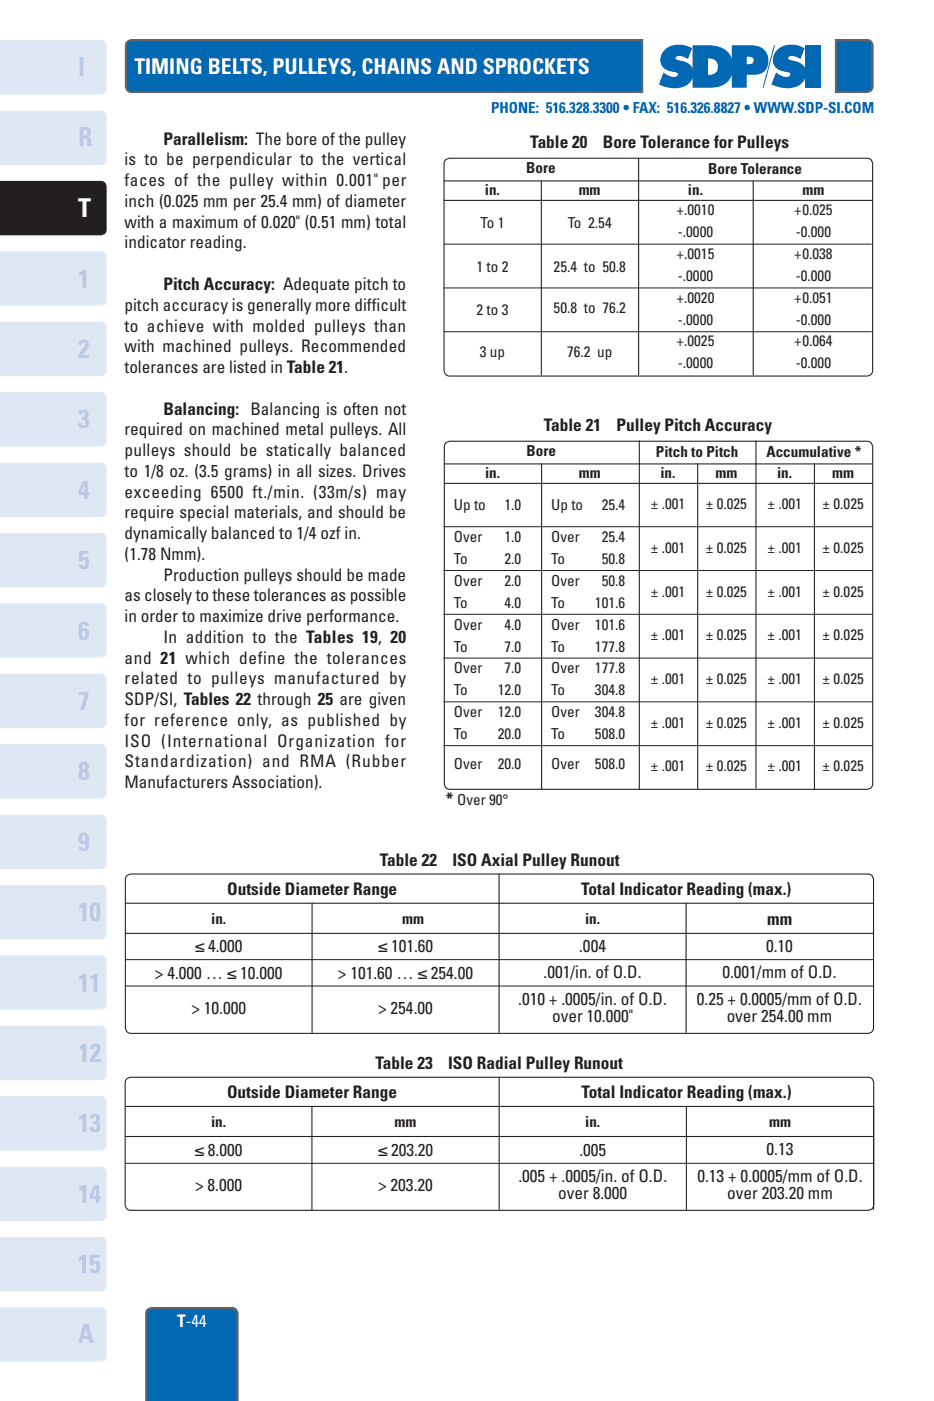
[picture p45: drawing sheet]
<svg xmlns="http://www.w3.org/2000/svg" width="152mm" height="229mm" viewBox="0 0 152 229" stroke-linecap="round" stroke-linejoin="round" font-family="sans-serif">
<defs><g id="words">
<text font-size="4.2" fill="#fff" x="12.8" y="35.4">T</text>
<text font-size="3.5" fill="#fff" x="21.9" y="12">TIMING BELTS, PULLEYS, CHAINS AND SPROCKETS</text>
<g font-size="2.8" fill="#231f20">
<text x="26.7" y="23.6">Parallelism: The bore of the pulley</text>
<text x="20.3" y="27">is to be perpendicular to the vertical</text>
<text x="86.5" y="24.2">Table 20</text>
<text x="98.4" y="24.2">Bore Tolerance for Pulleys</text>
<text x="20.3" y="30.4">faces of the pulley within 0.001&quot; per</text>
<text x="20.3" y="33.8">inch (0.025 mm per 25.4 mm) of diameter</text>
<text x="20.3" y="37.2">with a maximum of 0.020&quot; (0.51 mm) total</text>
<text x="20.3" y="40.5">indicator reading.</text>
<text x="26.7" y="47.3">Pitch Accuracy: Adequate pitch to</text>
<text x="20.3" y="50.7">pitch accuracy is generally more diff</text>
<text x="60.7" y="50.7">icult</text>
<text x="20.3" y="54.1">to achieve with molded pulleys than</text>
<text x="20.3" y="57.5">with machined pulleys. Recommended</text>
<text x="20.3" y="60.9">tolerances are listed in Table 21.</text>
<text x="20.3" y="71">required on machined metal pulleys. All</text>
<text x="26.7" y="67.6">Balancing: Balancing is often not</text>
<text x="88.7" y="70.4">Table 21</text>
<text x="100.6" y="70.4">Pulley Pitch Accuracy</text>
<text x="20.3" y="74.4">pulleys should be statically balanced</text>
<text x="20.3" y="77.8">to 1/8 oz. (3.5 grams) in all sizes. Drives</text>
<text x="20.3" y="81.2">exceeding 6500 ft./min. (33m/s) may</text>
<text x="20.3" y="84.6">require special materials, and should be</text>
<text x="20.3" y="88">dynamically balanced to 1/4 ozf in.</text>
<text x="20.3" y="91.3">(1.78 Nmm).</text>
<text x="26.7" y="94.7">Production pulleys should be made</text>
<text x="20.3" y="98.1">as closely to these tolerances as possible</text>
<text x="20.3" y="101.5">in order to maximize drive performance.</text>
<text x="26.7" y="104.9">In addition to the Tables 19, 20</text>
<text x="20.3" y="108.3">and 21 which define the tolerances</text>
<text x="20.3" y="111.7">related to pulleys manufactured by</text>
<text x="20.3" y="115.1">SDP/SI, Tables 22 through 25 are given</text>
<text x="20.3" y="118.4">for reference only, as published by</text>
<text x="20.3" y="121.8">ISO (International Organization for</text>
<text x="20.3" y="125.2">Standardization) and RMA (Rubber</text>
<text x="20.3" y="128.6">Manufacturers Association).</text>
<text x="72.7" y="131.3">*</text>
<text x="62" y="141.2">Table 22</text>
<text x="73.8" y="141.2">ISO Axial Pulley Runout</text>
<text x="37.1" y="146">Outside Diameter Range</text>
<text x="94.8" y="146">Total Indicator Reading (max.)</text>
<text x="31.8" y="155.4">≤ 4.000</text>
<text x="61.6" y="155.4">≤ 101.60</text>
<text x="94.5" y="155.3">.004</text>
<text x="125" y="155.3">0.10</text>
<text x="125.2" y="150.9">mm</text>
<text x="25.3" y="159.7">&gt; 4.000 … ≤ 10.000</text>
<text x="55.1" y="159.7">&gt; 101.60 … ≤ 254.00</text>
<text x="88.7" y="159.6">.001/in. of O.D.</text>
<text x="117.9" y="159.6">0.001/mm of O.D.</text>
<text x="31.2" y="165.5">&gt; 10.000</text>
<text x="61.7" y="165.5">&gt; 254.00</text>
<text x="84.5" y="164">.010 + .0005/in. of O.D.</text>
<text x="90.1" y="166.8">over 10.000&quot;</text>
<text x="113.7" y="164">0.25 + 0.0005/mm of O.D.</text>
<text x="118.6" y="166.8">over 254.00 mm</text>
<text x="37.1" y="179.2">Outside Diameter Range</text>
<text x="61.3" y="174.4">Table 23</text>
<text x="73.1" y="174.4">ISO Radial Pulley Runout</text>
<text x="94.9" y="179.2">Total Indicator Reading (max.)</text>
<text x="31.8" y="188.6">≤ 8.000</text>
<text x="61.6" y="188.6">≤ 203.20</text>
<text x="94.5" y="188.5">.005</text>
<text x="125.1" y="188.5">0.13</text>
<text x="31.8" y="194.4">&gt; 8.000</text>
<text x="61.7" y="194.4">&gt; 203.20</text>
<text x="84.6" y="192.9">.005 + .0005/in. of O.D.</text>
<text x="91.1" y="195.7">over 8.000</text>
<text x="113.8" y="192.8">0.13 + 0.0005/mm of O.D.</text>
<text x="118.7" y="195.7">over 203.20 mm</text>
</g>
<text font-size="2.8" fill="#fff" x="28.9" y="216.5">T-44</text>
<text font-size="2.5" fill="#0168b3" x="80.1" y="18.5">PHONE: 516.328.3300 • FAX: 516.326.8827 • WWW.SDP-SI.COM</text>
<g font-size="2.5" fill="#231f20">
<text x="85.9" y="28.3">Bore</text>
<text x="115.6" y="28.3">Bore Tolerance</text>
<text x="79.1" y="31.9">in.</text>
<text x="94.4" y="31.9">mm</text>
<text x="110.4" y="35.1">+.0010</text>
<text x="112.2" y="31.9">in.</text>
<text x="129.6" y="35.1">+0.025</text>
<text x="130.9" y="31.9">mm</text>
<text x="78.4" y="37.2">To 1</text>
<text x="92.6" y="37.2">To 2.54</text>
<text x="110.6" y="38.7">-.0000</text>
<text x="129.8" y="38.7">-0.000</text>
<text x="77.8" y="44.3">1 to 2</text>
<text x="90.3" y="44.3">25.4 to 50.8</text>
<text x="110.4" y="42.3">+.0015</text>
<text x="110.6" y="45.8">-.0000</text>
<text x="129.6" y="42.3">+0.038</text>
<text x="129.8" y="45.8">-0.000</text>
<text x="77.8" y="51.4">2 to 3</text>
<text x="90.3" y="51.1">50.8 to 76.2</text>
<text x="110.4" y="49.4">+.0020</text>
<text x="110.6" y="53">-.0000</text>
<text x="129.6" y="49.4">+0.051</text>
<text x="129.8" y="53">-0.000</text>
<text x="78.3" y="58.2">3 up</text>
<text x="92.5" y="58.2">76.2 up</text>
<text x="110.4" y="56.5">+.0025</text>
<text x="129.6" y="56.5">+0.064</text>
<text x="110.6" y="60.1">-.0000</text>
<text x="129.8" y="60.1">-0.000</text>
<text x="85.9" y="74.5">Bore</text>
<text x="107" y="74.5">Pitch to Pitch</text>
<text x="125.1" y="74.5">Accumulative *</text>
<text x="74.1" y="83.2">Up to</text>
<text x="79.1" y="78">in.</text>
<text x="82.3" y="83.2">1.0</text>
<text x="89.9" y="83.2">Up to</text>
<text x="94.5" y="78">mm</text>
<text x="98.2" y="83.2">25.4</text>
<text x="106.2" y="83.1">± .001</text>
<text x="107.7" y="78">in.</text>
<text x="115.2" y="83.1">± 0.025</text>
<text x="116.8" y="78">mm</text>
<text x="125.2" y="83.1">± .001</text>
<text x="126.8" y="78">in.</text>
<text x="134.2" y="83.1">± 0.025</text>
<text x="135.8" y="78">mm</text>
<text x="74.1" y="88.5">Over</text>
<text x="82.3" y="88.5">1.0</text>
<text x="89.9" y="88.5">Over</text>
<text x="98.2" y="88.5">25.4</text>
<text x="74.1" y="92.1">To</text>
<text x="74.1" y="95.6">Over</text>
<text x="82.3" y="92.1">2.0</text>
<text x="82.3" y="95.6">2.0</text>
<text x="89.9" y="92.1">To</text>
<text x="89.9" y="95.6">Over</text>
<text x="98.2" y="92.1">50.8</text>
<text x="98.2" y="95.6">50.8</text>
<text x="106.2" y="90.2">± .001</text>
<text x="115.2" y="90.2">± 0.025</text>
<text x="125.2" y="90.2">± .001</text>
<text x="134.2" y="90.2">± 0.025</text>
<text x="74.1" y="99.2">To</text>
<text x="82.3" y="99.2">4.0</text>
<text x="89.9" y="99.2">To</text>
<text x="97.1" y="99.2">101.6</text>
<text x="106.2" y="97.3">± .001</text>
<text x="115.2" y="97.3">± 0.025</text>
<text x="125.2" y="97.3">± .001</text>
<text x="134.2" y="97.3">± 0.025</text>
<text x="74.1" y="102.8">Over</text>
<text x="74.1" y="106.3">To</text>
<text x="82.3" y="102.8">4.0</text>
<text x="82.3" y="106.3">7.0</text>
<text x="89.9" y="102.8">Over</text>
<text x="89.9" y="106.3">To</text>
<text x="97.1" y="102.8">101.6</text>
<text x="97.1" y="106.3">177.8</text>
<text x="106.2" y="104.5">± .001</text>
<text x="115.2" y="104.5">± 0.025</text>
<text x="125.2" y="104.5">± .001</text>
<text x="134.2" y="104.5">± 0.025</text>
<text x="74.1" y="109.9">Over</text>
<text x="74.1" y="113.5">To</text>
<text x="81.2" y="113.5">12.0</text>
<text x="82.3" y="109.9">7.0</text>
<text x="89.9" y="109.9">Over</text>
<text x="89.9" y="113.5">To</text>
<text x="97.1" y="109.9">177.8</text>
<text x="97.1" y="113.5">304.8</text>
<text x="106.2" y="111.6">± .001</text>
<text x="115.2" y="111.6">± 0.025</text>
<text x="125.2" y="111.6">± .001</text>
<text x="134.2" y="111.6">± 0.025</text>
<text x="74.1" y="117">Over</text>
<text x="81.2" y="117">12.0</text>
<text x="89.9" y="117">Over</text>
<text x="97.1" y="117">304.8</text>
<text x="106.2" y="118.7">± .001</text>
<text x="115.2" y="118.7">± 0.025</text>
<text x="125.2" y="118.7">± .001</text>
<text x="134.2" y="118.7">± 0.025</text>
<text x="74.1" y="120.6">To</text>
<text x="74.1" y="125.6">Over</text>
<text x="81.2" y="125.6">20.0</text>
<text x="81.2" y="120.6">20.0</text>
<text x="89.9" y="120.6">To</text>
<text x="89.9" y="125.6">Over</text>
<text x="97.1" y="120.6">508.0</text>
<text x="97.1" y="125.6">508.0</text>
<text x="106.2" y="125.8">± .001</text>
<text x="115.2" y="125.8">± 0.025</text>
<text x="125.2" y="125.8">± .001</text>
<text x="134.2" y="125.8">± 0.025</text>
<text x="74.6" y="131.3">Over 90°</text>
<text x="34.5" y="150.7">in.</text>
<text x="65.6" y="150.7">mm</text>
<text x="95.5" y="150.7">in.</text>
<text x="34.4" y="183.9">in.</text>
<text x="64.4" y="183.9">mm</text>
<text x="95.5" y="183.9">in.</text>
<text x="125.5" y="183.9">mm</text>
</g>
</g></defs>
<path d="M20.9 6.7l.6-.2h119.9a.9 .9 0 0 1 1 1v6.6a.9 .9 0 0 1-1 .9h-119.9a.9 .9 0 0 1-1-.9v-6.6l.1-.5z" fill="#0168b3"/>
<path d="M20.9 6.7l.6-.2h119.9a.9 .9 0 0 1 1 1v6.6a.9 .9 0 0 1-1 .9h-119.9a.9 .9 0 0 1-1-.9v-6.6l.1-.5z" fill="none" stroke="#636366" stroke-width=".35"/>
<path d="M104.9 5.8h31.5v9.6h-31.5z" fill="#fff"/>
<g fill="#0168b3">
<path d="M108.4 8.1a3.8 3.8 0 0 1 4.5-.2l-.7 1.7-.3-.2a1.69 1.69 0 0 0-1.6-.1v.2a1.1 1.1 0 0 0 1 .5 2.1 2.1 0 0 1 1.9 1.7 2.1 2.1 0 0 1-1.2 2.2 5.1 5.1 0 0 1-4.5-.1l.8-2 .1 .1a1.92 1.92 0 0 0 2.1 .5l.1-.3a.98 .98 0 0 0-1.1-.4 1.97 1.97 0 0 1-1.7-1.4 1.97 1.97 0 0 1 .6-2.2z"/>
<path d="M126.8 8.1a3.8 3.8 0 0 1 4.5-.2l-.7 1.7-.3-.2a1.69 1.69 0 0 0-1.6-.1l-.1 .2a1.1 1.1 0 0 0 1.1 .5 2.1 2.1 0 0 1 1.8 1.7 2.1 2.1 0 0 1-1.2 2.2 5.1 5.1 0 0 1-4.4-.1l.7-2 .2 .1a1.91 1.91 0 0 0 2.1 .5l.1-.3a.98 .98 0 0 0-1.1-.4 1.97 1.97 0 0 1-1.8-1.4 1.97 1.97 0 0 1 .7-2.2z"/>
<path d="M131.4 7.4h2.5v6.9h-2.5z"/>
<path d="M126.3 7.4h.2l-1.9 6.9h-.2z"/>
<path d="M115.5 9.5v2.7a1.36 1.36 0 0 0 1.6-1.3 1.36 1.36 0 0 0-1.6-1.4zM113 7.4a9.7 9.7 0 0 1 4.9 .4 3.4 3.4 0 0 1 1.7 3.9 3.4 3.4 0 0 1-3.4 2.6h-3.2z"/>
<path d="M121.8 9.3v1.2a.77 .77 0 0 0 .9-.1 .77 .77 0 0 0 .2-.9l-.2-.1zM119.4 7.4h3.2a2.49 2.49 0 0 1 2.6 1.7 2.49 2.49 0 0 1-1 2.9l-1.1 .2h-1.3v2.1h-2.4z"/>
</g>
<path d="M104.8 6.4v8.8M136.4 6.4v8.8" fill="none" stroke="#636366" stroke-width=".35"/>
<path d="M24.2 213.6l.6-.2h13a.9 .9 0 0 1 1 1v14.2h-14.9v-14.2l.1-.5z" fill="#0168b3"/>
<path d="M23.9 228.6v-14.2a.9 .9 0 0 1 .9-1h13a.9 .9 0 0 1 1 1v14.2" fill="none" stroke="#636366" stroke-width=".35"/>
<g fill="#e0e7f4">
<path d="M-.1 6.5h16.6a.9 .9 0 0 1 .9 1v7a.9 .9 0 0 1-.9 .9h-16.6z"/>
<path d="M-.1 18h16.6a.9 .9 0 0 1 .9 1v7a.9 .9 0 0 1-.9 .9h-16.6z"/>
<path d="M-.1 41h16.6a.9 .9 0 0 1 .9 .9v7.1a.9 .9 0 0 1-.9 .9h-16.6z"/>
<path d="M-.1 52.5h16.6a.9 .9 0 0 1 .9 .9v7a.9 .9 0 0 1-.9 1h-16.6z"/>
<path d="M-.1 64h16.6a.9 .9 0 0 1 .9 .9v7a.9 .9 0 0 1-.9 1h-16.6z"/>
<path d="M-.1 75.5h16.6a.9 .9 0 0 1 .9 .9v7a.9 .9 0 0 1-.9 .9h-16.6z"/>
<path d="M-.1 87h16.6a.9 .9 0 0 1 .9 .9v7a.9 .9 0 0 1-.9 .9h-16.6z"/>
<path d="M-.1 98.4h16.6a.9 .9 0 0 1 .9 1v7a.9 .9 0 0 1-.9 .9h-16.6z"/>
<path d="M-.1 109.9h16.6a.9 .9 0 0 1 .9 1v7a.9 .9 0 0 1-.9 .9h-16.6z"/>
<path d="M-.1 121.4h16.6a.9 .9 0 0 1 .9 1v7a.9 .9 0 0 1-.9 .9h-16.6z"/>
<path d="M-.1 132.9h16.6a.9 .9 0 0 1 .9 .9v7.1a.9 .9 0 0 1-.9 .9h-16.6z"/>
<path d="M-.1 144.4h16.6a.9 .9 0 0 1 .9 .9v7a.9 .9 0 0 1-.9 1h-16.6z"/>
<path d="M-.1 155.9h16.6a.9 .9 0 0 1 .9 .9v7a.9 .9 0 0 1-.9 1h-16.6z"/>
<path d="M-.1 167.4h16.6a.9 .9 0 0 1 .9 .9v7a.9 .9 0 0 1-.9 1h-16.6z"/>
<path d="M-.1 178.9h16.6a.9 .9 0 0 1 .9 .9v7a.9 .9 0 0 1-.9 .9h-16.6z"/>
</g>
<path d="M-.1 29.5h16.6a.9 .9 0 0 1 .9 1v7a.9 .9 0 0 1-.9 .9h-16.6z" fill="#231f20"/>
<g fill="#e0e7f4">
<path d="M-.1 190.3h16.6a.9 .9 0 0 1 .9 1v7a.9 .9 0 0 1-.9 .9h-16.6z"/>
<path d="M-.1 201.8h16.6a.9 .9 0 0 1 .9 1v7a.9 .9 0 0 1-.9 .9h-16.6z"/>
<path d="M-.1 213.3h16.6a.9 .9 0 0 1 .9 1v7a.9 .9 0 0 1-.9 .9h-16.6z"/>
</g>
<g fill="none" stroke="#231f20" stroke-width=".18">
<path d="M72.4 29.5h70M72.4 32.7h70M72.8 26l.6-.2h68.1a.9 .9 0 0 1 .9 1v33.6a.9 .9 0 0 1-.9 1h-68.1a.9 .9 0 0 1-.9-1v-33.6l.1-.5zM88.3 29.5v31.7M104.2 25.8v35.4M122.9 29.5v31.7M72.4 75.7h69.9M72.4 78.9h69.9M72.8 72.2l.6-.2h68.1a.9 .9 0 0 1 .9 .9v55a.9 .9 0 0 1-.9 .9h-68.1a.9 .9 0 0 1-.9-.9v-55l.1-.4zM88.4 75.6v53.2M104.3 71.9v56.9M113.8 75.6v53.2"/>
<path d="M123.3 71.9v56.8M132.9 75.6v53.2M20.4 147.4h122.2M20.5 152.3h122M20.8 142.8l.6-.2h120.2a.9 .9 0 0 1 .9 .9v24.2a.9 .9 0 0 1-.9 .9h-120.2a.9 .9 0 0 1-.9-.9v-24.2l.1-.4zM50.9 147.3v21.2M81.4 142.6v25.9M111.9 147.3v21.2M20.8 176l.6-.2h120.2a.9 .9 0 0 1 1 .9v19.9a.9 .9 0 0 1-1 .9h-120.2a.9 .9 0 0 1-1-.9v-19.9l.1-.4zM81.4 175.7v21.7M20.4 185.4h122.2M20.4 180.5h122.2"/>
<path d="M50.9 180.5v17M112 180.5v16.9"/>
</g>
<g fill="none" stroke="#231f20" stroke-width=".16">
<path d="M72.4 39.8h69.9M72.4 47h69.9M72.4 54.1h69.9M72.4 85.9h69.9M72.4 93.1h69.9M72.4 100.2h69.9M72.4 107.4h69.9M72.4 114.5h69.9M72.4 121.7h69.9M20.5 156.6h122M20.5 160.9h122.1M20.4 189.8h122.2"/>
<path d="M142.5 180.5v16.9"/>
</g>
<use href="#words"/>
</svg>
